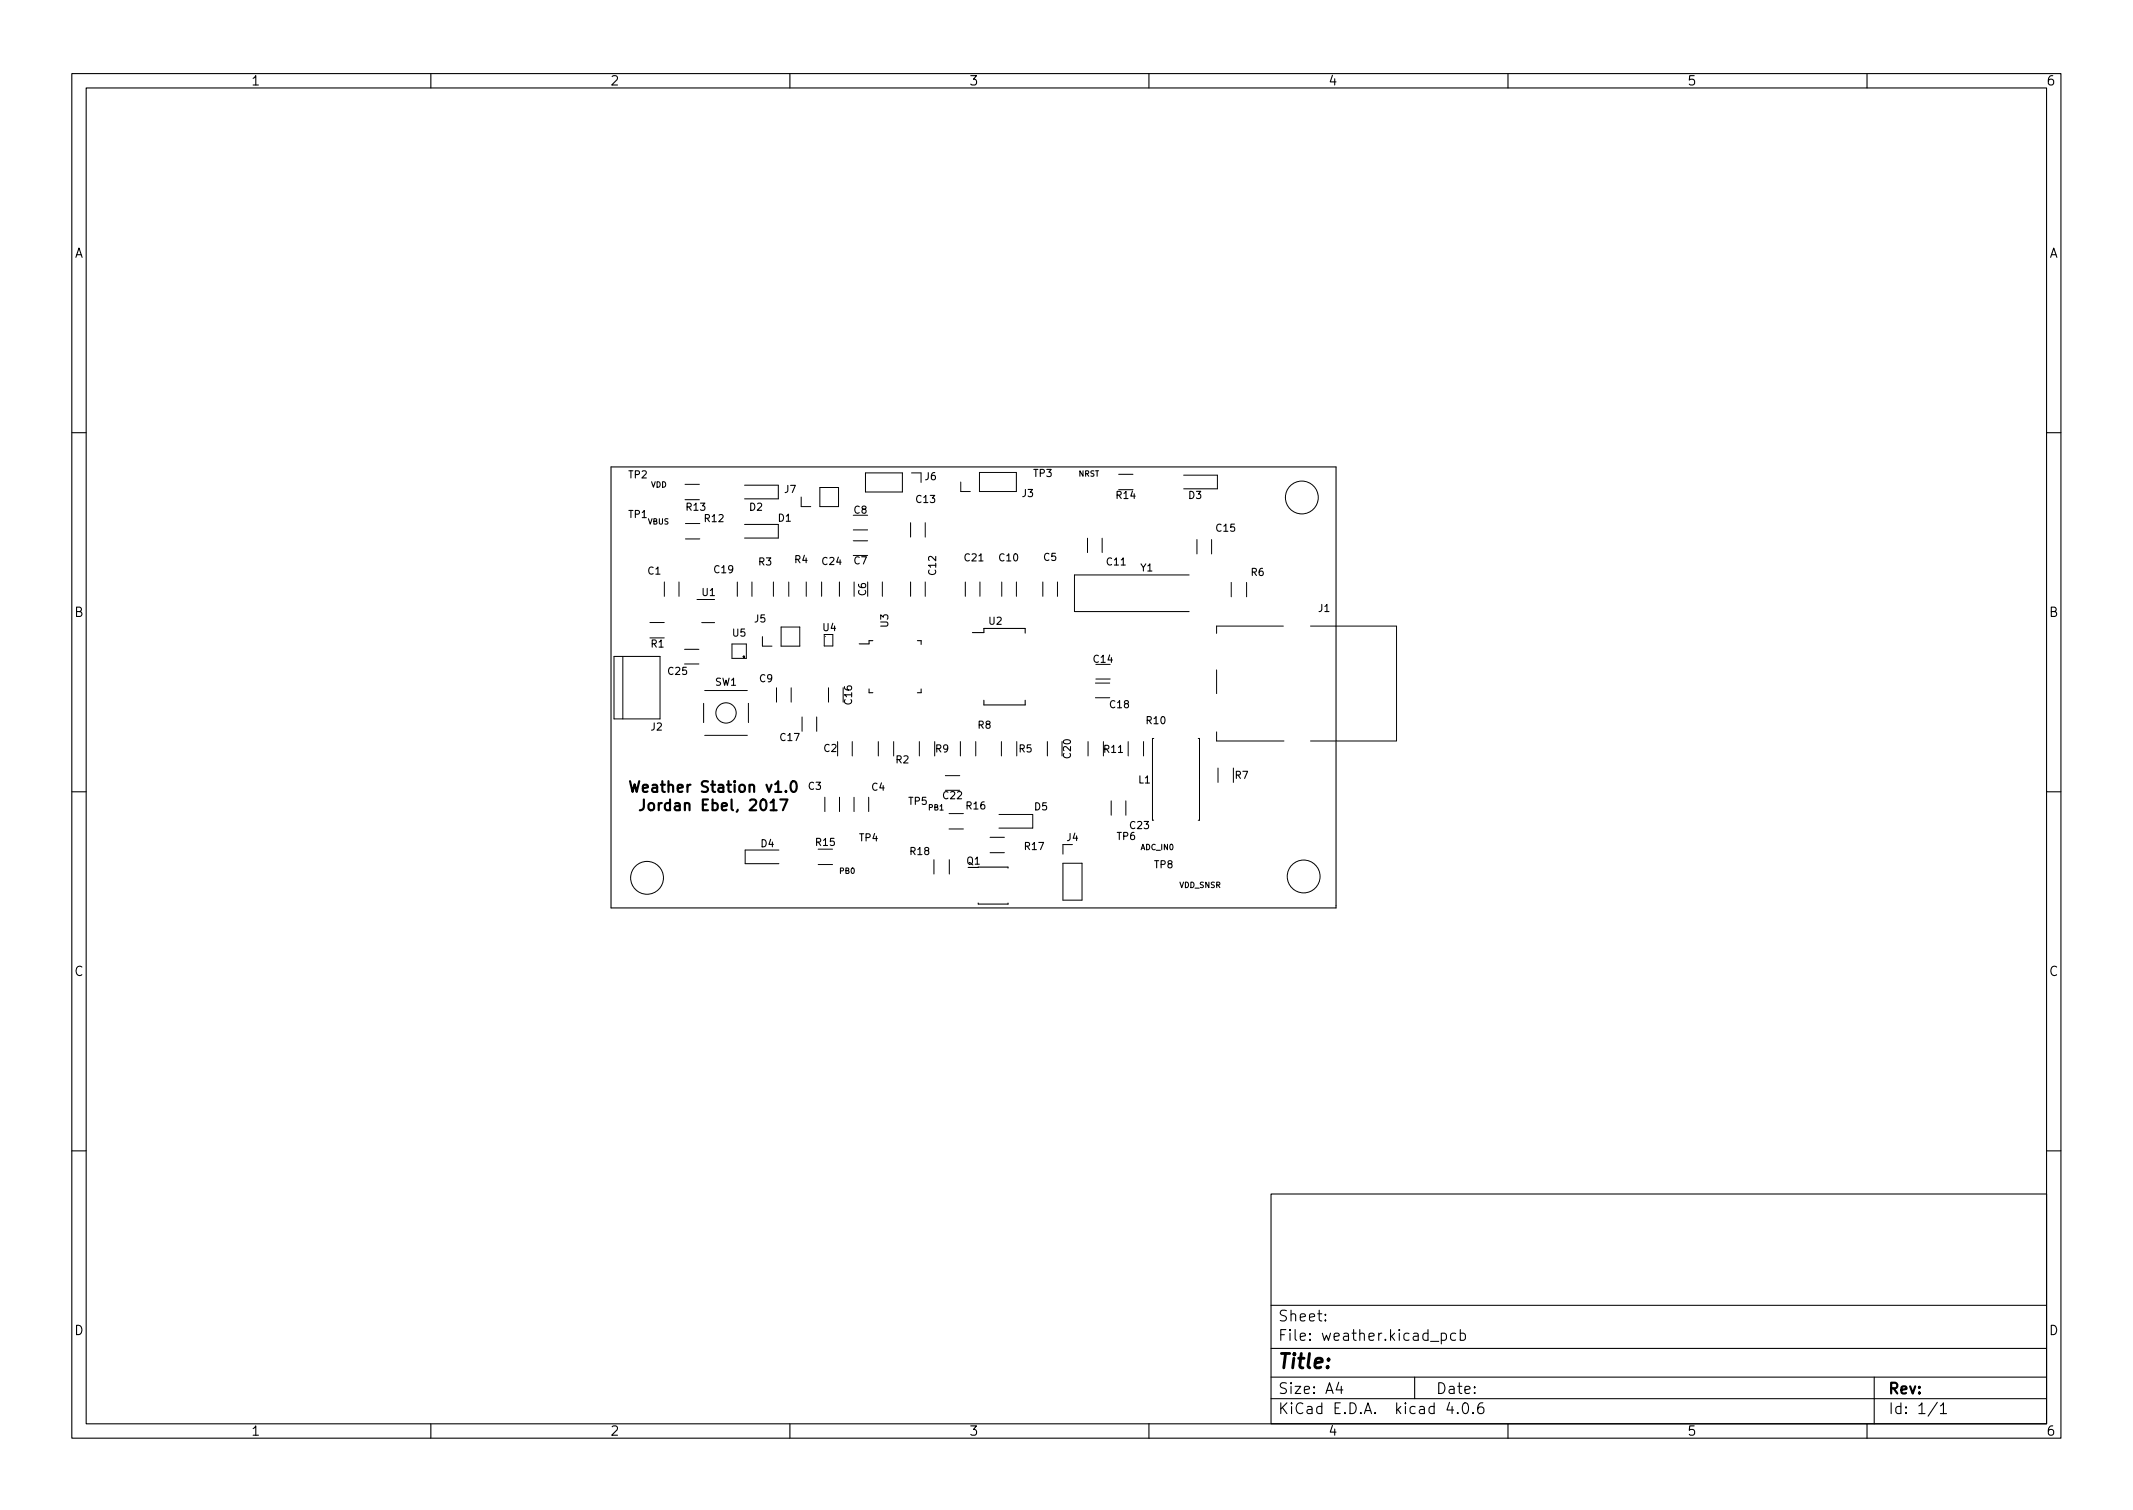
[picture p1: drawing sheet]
<svg xmlns="http://www.w3.org/2000/svg" width="297mm" height="210mm" viewBox="0 0 297 210" stroke-linecap="round" stroke-linejoin="round" font-family="sans-serif">
<defs><g id="words">
<text font-size="2.8" x="178" y="190.6">Title:</text>
<g font-size="2.1">
<text x="89.1" y="110.3">Weather Station v1.0</text>
<text x="90.5" y="112.9">Jordan Ebel, 2017</text>
<text x="178" y="184">Sheet:</text>
<text x="178" y="186.7">File: weather.kicad_pcb</text>
<text x="178" y="196.9">KiCad E.D.A. kicad 4.0.6</text>
<text x="178" y="194.1">Size: A4</text>
<text x="200" y="194.1">Date:</text>
<text x="263" y="194.1">Rev:</text>
<text x="263" y="196.9">Id: 1/1</text>
</g>
<g font-size="1.8">
<text x="35" y="11.9">1</text>
<text x="85" y="11.9">2</text>
<text x="135" y="11.9">3</text>
<text x="185" y="11.9">4</text>
<text x="235" y="11.9">5</text>
<text x="285" y="11.9">6</text>
<text x="10.3" y="35.9">A</text>
<text x="285.3" y="35.9">A</text>
<text x="10.3" y="85.9">B</text>
<text x="285.3" y="85.9">B</text>
<text x="10.3" y="135.9">C</text>
<text x="285.3" y="135.9">C</text>
<text x="10.3" y="185.9">D</text>
<text x="285.3" y="185.9">D</text>
<text x="35" y="199.9">1</text>
<text x="85" y="199.9">2</text>
<text x="135" y="199.9">3</text>
<text x="185" y="199.9">4</text>
<text x="235" y="199.9">5</text>
<text x="285" y="199.9">6</text>
</g>
<g font-size="1.4">
<text x="87.6" y="66.6">TP2</text>
<text x="95.6" y="71.1">R13</text>
<text x="104.4" y="71.1">D2</text>
<text x="109.3" y="68.6">J7</text>
<text x="118.9" y="71.5">C8</text>
<text x="127.6" y="70">C13</text>
<text x="128.8" y="66.9">J6</text>
<text x="142.4" y="69.2">J3</text>
<text x="143.9" y="66.4">TP3</text>
<text x="155.5" y="69.5">R14</text>
<text x="165.5" y="69.5">D3</text>
<text x="87.6" y="72.1">TP1</text>
<text x="98.2" y="72.7">R12</text>
<text x="108.4" y="72.6">D1</text>
<text x="169.4" y="74">C15</text>
<text x="90.2" y="80">C1</text>
<text x="97.8" y="83">U1</text>
<text x="99.5" y="79.8">C19</text>
<text x="105.7" y="78.7">R3</text>
<text x="110.7" y="78.4">R4</text>
<text x="114.5" y="78.7">C24</text>
<text x="118.9" y="78.6">C7</text>
<text x="120.6" y="82.9" transform="rotate(-90 120.6 82.9)">C6</text>
<text x="130.4" y="80" transform="rotate(-90 130.4 80)">C12</text>
<text x="134.4" y="78.2">C21</text>
<text x="139.2" y="78.2">C10</text>
<text x="145.4" y="78.1">C5</text>
<text x="154.2" y="78.7">C11</text>
<text x="158.9" y="79.6">Y1</text>
<text x="174.2" y="80.2">R6</text>
<text x="102" y="88.6">U5</text>
<text x="105.1" y="86.7">J5</text>
<text x="114.6" y="87.9">U4</text>
<text x="123.7" y="87.3" transform="rotate(-90 123.7 87.3)">U3</text>
<text x="137.7" y="87">U2</text>
<text x="183.6" y="85.2">J1</text>
<text x="90.7" y="90.2">R1</text>
<text x="93.1" y="94">C25</text>
<text x="99.6" y="95.5">SW1</text>
<text x="103.7" y="91.6" transform="rotate(-90 103.7 91.6)">.</text>
<text x="105.8" y="95">C9</text>
<text x="152.3" y="92.3">C14</text>
<text x="90.7" y="101.7">J2</text>
<text x="118.6" y="98" transform="rotate(-90 118.6 98)">C16</text>
<text x="136.2" y="101.5">R8</text>
<text x="154.6" y="98.6">C18</text>
<text x="159.7" y="100.8">R10</text>
<text x="108.7" y="103.2">C17</text>
<text x="114.7" y="104.7">C2</text>
<text x="124.8" y="106.3">R2</text>
<text x="130.3" y="104.8">R9</text>
<text x="141.9" y="104.8">R5</text>
<text x="149.1" y="105.5" transform="rotate(-90 149.1 105.5)">C20</text>
<text x="153.8" y="104.8">R11</text>
<text x="112.6" y="110">C3</text>
<text x="121.4" y="110.1">C4</text>
<text x="126.5" y="112.1">TP5</text>
<text x="131.4" y="111.3">C22</text>
<text x="134.6" y="112.7">R16</text>
<text x="144.1" y="112.8">D5</text>
<text x="158.6" y="109.1">L1</text>
<text x="172" y="108.4">R7</text>
<text x="106" y="118">D4</text>
<text x="113.7" y="117.8">R15</text>
<text x="119.7" y="117.1">TP4</text>
<text x="126.8" y="119">R18</text>
<text x="142.7" y="118.4">R17</text>
<text x="148.6" y="117.1">J4</text>
<text x="155.6" y="117">TP6</text>
<text x="157.4" y="115.4">C23</text>
<text x="134.6" y="120.4">Q1</text>
<text x="160.8" y="120.9">TP8</text>
</g>
<g font-size="1.1">
<text x="90.6" y="67.9">VDD</text>
<text x="150.2" y="66.4">NRST</text>
<text x="90.2" y="73">VBUS</text>
<text x="129.3" y="112.8">PB1</text>
<text x="158.9" y="118.4">ADC_IN0</text>
<text x="116.9" y="121.7">PB0</text>
<text x="164.2" y="123.6">VDD_SNSR</text>
</g>
</g></defs>
<g fill="none" stroke="#000" stroke-width=".15">
<path d="M10 10.2h277v190.1h-277zM12 12.2h273v186.1h-273zM60 10.2v2M110 10.2v2M160 10.2v2M210 10.2v2M260 10.2v2M10 60.2h2M85.1 65h101v61.4h-101zM285 60.2h2M121 95.9v.6h.6M121.6 89.2h-.6v.5h-1.3"/>
<path d="M127.8 89.2h.5v.5M128.3 95.9v.6h-.5M135.4 88.1h1.6v-.6h5.8v.7M137 97.5v.7h5.8v-.7M10 110.2h2M285 110.2h2M136.2 120.7h4.2v.2M136.2 125.7v.2h4.2v-.2M10 160.2h2M177 166.3h108v32h-108zM285 160.2h2M60 198.3v2"/>
<path d="M110 198.3v2M160 198.3v2M177 194.8h108M177 191.8h108M177 187.8h108M177 181.8h108M184.6 183.8v.1h-.1l.1-.1v.1M184.6 183v.1h-.1l.1-.1v.1M186.4 192.5l-.3 1h.9M186.8 193v1M197 191.8v3M200.7 185.7l.4-.1 .3 .3v.4l-.1 .3h-.2h-.4"/>
<path d="M200.7 185.6v1.5M201.9 195.3l-.4 1h.9M202.7 185.7l-.4-.1-.3 .3v.4l.1 .3h.2h.4M203 196.7l.1 .1h-.1h-.1l.1-.1v.1M203.4 185.7l.4-.1 .3 .3v.4l-.2 .3h-.1h-.4M203.4 185.1v1.5M203.9 195.4a.36 .36 0 0 1 .5 .2 .77 .77 0 0 1-.4 1.2 1 1 0 0 1-.1-1.4zM205.1 196.7l.1 .1h-.1v-.1v.1M206.5 195.3a.59 .59 0 0 0-.7 .7v.5l.1 .3h.5l.2-.1v-.5l-.1-.2-.4-.1-.3 .3M210 198.3v2M260 198.3v2M261 191.8v6.5"/>
<path d="M269.8 195.3l-1.3 1.9M270.2 195.8l.4-.5v1.5M270.2 196.8h.9"/>
</g>
<path d="M87.7 108.8l.4 1.5 .3-1.1 .3 1.1 .3-1.5M89.7 111.3v1.1a.48 .48 0 0 1-.6 .4M108.7 111.3h1l-.7 1.5M110.2 108.9a.36 .36 0 0 1 .4-.1 .36 .36 0 0 1 .3 .3 .77 .77 0 0 1-.5 1.2 .91 .91 0 0 1-.2-1.4z" fill="none" stroke="#000" stroke-width=".3"/>
<g fill="none" stroke="#000" stroke-width=".14">
<path d="M95.4 67.4h2M95.4 69.6h2M95.5 72.9h2M95.5 75h2M103.7 67.6h4.7v1.9h-4.7M103.7 73h4.7v1.9h-4.7M111.6 69.2v1.3h1.3M114.2 67.9h2.6v2.6h-2.6zM118.8 75.3h2M118.8 73.8h2M120.5 65.8h5.2v2.7h-5.2zM126.8 72.8v2"/>
<path d="M126.9 65.8h1.4v1.4M128.8 72.8v2M133.8 67.1v1.3h1.3M136.4 65.8h5.1v2.6h-5.1zM151.4 74.9v2M153.5 74.9v2M155.8 66h2M164.8 66.2h4.7v1.9h-4.7M166.7 75.1v2M168.7 75.1v2M85.5 91.4h6.4v8.7h-6.4zM86.7 91.4v8.7"/>
<path d="M90.5 86.7h2M92.5 81v2M94.6 81v2M95.3 92.5h2M95.3 90.4h2M97.1 83.5h2.4M97.7 86.7h1.8M98 97.9v2.7M98.1 96.2h6M101.9 89.7h2v2h-2zM102.7 81v2M104.2 97.9v2.7"/>
<path d="M104.7 81v2M106.2 88.6v1.4h1.3M107.7 81v2M108.1 95.8v2M108.8 87.3h2.6v2.7h-2.6zM109.8 81v2M110.2 95.8v2M111.7 99.8v2M112.3 81v2M113.7 99.8v2M114.4 81v2M114.8 88.3v1.6h1.2v-1.6"/>
<path d="M115 88.6h.1M115.4 95.8v2M116.9 81v2M118.9 81v2M122.9 81v2M126.8 81v2M128.8 81v2M134.4 81v2M136.5 81v2M139.5 81v2M141.5 81v2M145.2 81v2"/>
<path d="M147.3 81v2M152.5 95.1h2M152.5 97.2h2M152.6 94.5h2M165.6 80.1h-16v5.1h16M169.4 93.3v3.3M171.5 81.1v2M173.6 81.1v2M178.7 87.2h-9.3v1M182.5 87.2h11.9M194.5 87.2v16M98.1 102.4h6"/>
<path d="M108.5 118.4h-4.7v1.9h4.7M114.9 111v2M116.6 103.3v2M116.9 111v2M118.7 103.3v2M118.9 111v2M121 111v2M122.3 103.3v2M124.5 103.3v2M128 103.3v2M130.1 119.7v2M130.2 103.3v2"/>
<path d="M131.7 108h2M132.2 113.3h2M132.2 115.4h2M132.2 119.7v2M133.7 103.3v2M135.9 103.3v2M137.9 118.7h2M137.9 116.6h2M139.1 113.4h4.7v1.9h-4.7M139.5 103.3v2M141.6 103.3v2M145.9 103.3v2"/>
<path d="M149.4 117.6h-1.4v1.3M151.5 103.3v2M153.7 103.3v2M154.7 111.5v2M156.8 111.5v2M157.1 103.3v2M159.2 103.3v2M160.7 102.8h-.2v11.4h.2M166.9 102.8h.1v11.4h-.1M169.4 101.9v1.3h9.4M169.6 106.9v2M171.8 106.9v2"/>
<path d="M182.5 103.2h11.9M113.9 120.4h2M148 120.2h2.7v5.1h-2.7z"/>
<circle cx="181.3" cy="69.3" r="2.29"/>
<circle cx="101.1" cy="99.3" r="1.41"/>
<circle cx="90.1" cy="122.2" r="2.29"/>
<circle cx="181.5" cy="122" r="2.29"/>
</g>
<use href="#words"/>
</svg>
